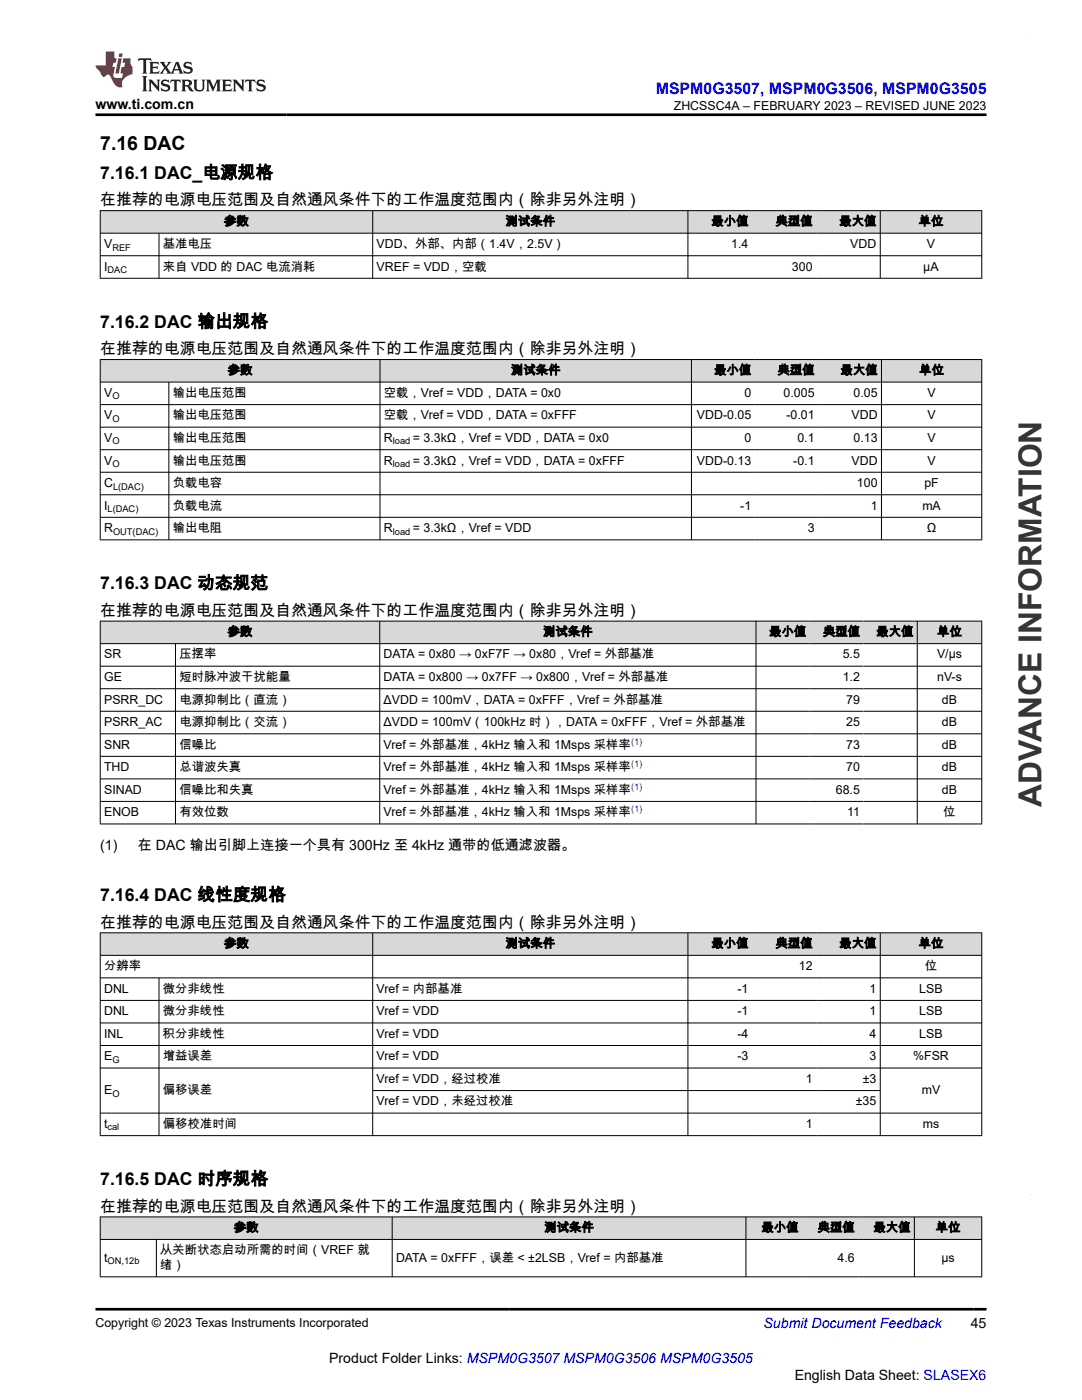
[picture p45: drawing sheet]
<svg xmlns="http://www.w3.org/2000/svg" width="216mm" height="279mm" viewBox="0 0 216 279" stroke-linecap="round" stroke-linejoin="round" font-family="sans-serif">
<defs><g id="words">
<text font-size="6.3" fill="#373435" x="207.8" y="161" transform="rotate(-90 207.8 161)">ADVANCE INFORMATION</text>
<text font-size="3.9" x="20" y="29.9">7.16 DAC</text>
<g font-size="3.5">
<text x="20" y="35.7">7.16.1 DAC_电源规格</text>
<text x="20" y="65.4">7.16.2 DAC 输出规格</text>
<text x="20" y="117.6">7.16.3 DAC 动态规范</text>
<text x="20" y="179.8">7.16.4 DAC 线性度规格</text>
<text x="20" y="236.5">7.16.5 DAC 时序规格</text>
</g>
<text font-size="3.2" fill="#00f" x="130.9" y="18.7">MSPM0G3507, MSPM0G3506, MSPM0G3505</text>
<g font-size="3.2">
<text x="20" y="41">在推荐的电源电压范围及自然通风条件下的工作温度范围内（除非另外注明）</text>
<text x="20" y="70.7">在推荐的电源电压范围及自然通风条件下的工作温度范围内（除非另外注明）</text>
<text x="20" y="122.9">在推荐的电源电压范围及自然通风条件下的工作温度范围内（除非另外注明）</text>
<text x="20" y="185.1">在推荐的电源电压范围及自然通风条件下的工作温度范围内（除非另外注明）</text>
<text x="20" y="241.8">在推荐的电源电压范围及自然通风条件下的工作温度范围内（除非另外注明）</text>
</g>
<g font-size="2.8">
<text x="19.1" y="21.8">www.ti.com.cn</text>
<text x="20" y="169.6">(1)</text>
<text x="27.5" y="169.6">在 DAC 输出引脚上连接一个具有 300Hz 至 4kHz 通带的低通滤波器。</text>
<text x="193.7" y="265.1">45</text>
<text x="65.7" y="272">Product Folder Links: MSPM0G3507 MSPM0G3506 MSPM0G3505</text>
<text x="158.6" y="275.3">English Data Sheet: SLASEX6</text>
</g>
<text font-size="2.8" fill="#00f" x="152.4" y="265.1">Submit Document Feedback</text>
<g font-size="2.5">
<text x="134.4" y="21.9">ZHCSSC4A – FEBRUARY 2023 – REVISED JUNE 2023</text>
<text x="44.7" y="45">参数</text>
<text x="100.9" y="45">测试条件</text>
<text x="141.9" y="45">最小值</text>
<text x="154.7" y="45">典型值</text>
<text x="167.5" y="45">最大值</text>
<text x="183.3" y="45">单位</text>
<text x="20.8" y="49.5">V</text>
<text x="20.8" y="54">I</text>
<text x="32.5" y="49.5">基准电压</text>
<text x="32.5" y="54">来自 VDD 的 DAC 电流消耗</text>
<text x="75.1" y="49.5">VDD、外部、内部（1.4V，2.5V）</text>
<text x="75.1" y="54">VREF = VDD，空载</text>
<text x="145.9" y="49.5">1.4</text>
<text x="158" y="54">300</text>
<text x="169.7" y="49.5">VDD</text>
<text x="184.2" y="54">µA</text>
<text x="184.9" y="49.5">V</text>
<text x="45.4" y="74.7">参数</text>
<text x="102" y="74.7">测试条件</text>
<text x="142.5" y="74.7">最小值</text>
<text x="155.1" y="74.7">典型值</text>
<text x="167.7" y="74.7">最大值</text>
<text x="183.4" y="74.7">单位</text>
<text x="20.8" y="79.2">V</text>
<text x="20.8" y="83.7">V</text>
<text x="34.5" y="79.2">输出电压范围</text>
<text x="34.5" y="83.7">输出电压范围</text>
<text x="76.6" y="79.2">空载，Vref = VDD，DATA = 0x0</text>
<text x="76.6" y="83.7">空载，Vref = VDD，DATA = 0xFFF</text>
<text x="139.1" y="83.7">VDD-0.05</text>
<text x="148.5" y="79.2">0</text>
<text x="156.4" y="79.2">0.005</text>
<text x="156.9" y="83.7">-0.01</text>
<text x="169.9" y="83.7">VDD</text>
<text x="170.3" y="79.2">0.05</text>
<text x="185.1" y="79.2">V</text>
<text x="185.1" y="83.7">V</text>
<text x="20.8" y="88.2">V</text>
<text x="34.5" y="88.2">输出电压范围</text>
<text x="76.6" y="88.2">R</text>
<text x="82.4" y="88.2">= 3.3kΩ，Vref = VDD，DATA = 0x0</text>
<text x="148.5" y="88.2">0</text>
<text x="159.1" y="88.2">0.1</text>
<text x="170.3" y="88.2">0.13</text>
<text x="185.1" y="88.2">V</text>
<text x="20.8" y="92.7">V</text>
<text x="34.5" y="92.7">输出电压范围</text>
<text x="76.6" y="92.7">R</text>
<text x="82.4" y="92.7">= 3.3kΩ，Vref = VDD，DATA = 0xFFF</text>
<text x="139.1" y="92.7">VDD-0.13</text>
<text x="158.3" y="92.7">-0.1</text>
<text x="169.9" y="92.7">VDD</text>
<text x="185.1" y="92.7">V</text>
<text x="20.8" y="97.2">C</text>
<text x="20.8" y="101.7">I</text>
<text x="34.5" y="97.2">负载电容</text>
<text x="34.5" y="101.7">负载电流</text>
<text x="147.7" y="101.7">-1</text>
<text x="171" y="97.2">100</text>
<text x="173.7" y="101.7">1</text>
<text x="184" y="101.7">mA</text>
<text x="184.5" y="97.2">pF</text>
<text x="20.8" y="106.2">R</text>
<text x="34.5" y="106.2">输出电阻</text>
<text x="76.6" y="106.2">R</text>
<text x="82.4" y="106.2">= 3.3kΩ，Vref = VDD</text>
<text x="161.2" y="106.2">3</text>
<text x="184.9" y="106.2">Ω</text>
<text x="20.8" y="131.4">SR</text>
<text x="35.8" y="131.4">压摆率</text>
<text x="45.4" y="126.9">参数</text>
<text x="76.5" y="131.4">DATA = 0x80 → 0xF7F → 0x80，Vref = 外部基准</text>
<text x="108.4" y="126.9">测试条件</text>
<text x="153.5" y="126.9">最小值</text>
<text x="164.2" y="126.9">典型值</text>
<text x="168.2" y="131.4">5.5</text>
<text x="174.9" y="126.9">最大值</text>
<text x="187" y="131.4">V/µs</text>
<text x="187" y="126.9">单位</text>
<text x="20.8" y="135.9">GE</text>
<text x="35.8" y="135.9">短时脉冲波干扰能量</text>
<text x="76.5" y="135.9">DATA = 0x800 → 0x7FF → 0x800，Vref = 外部基准</text>
<text x="168.2" y="135.9">1.2</text>
<text x="187" y="135.9">nV-s</text>
<text x="20.8" y="140.4">PSRR_DC</text>
<text x="35.8" y="140.4">电源抑制比（直流）</text>
<text x="76.5" y="140.4">ΔVDD = 100mV，DATA = 0xFFF，Vref = 外部基准</text>
<text x="168.9" y="140.4">79</text>
<text x="188" y="140.4">dB</text>
<text x="20.8" y="144.9">PSRR_AC</text>
<text x="20.8" y="149.4">SNR</text>
<text x="35.8" y="144.9">电源抑制比（交流）</text>
<text x="35.8" y="149.4">信噪比</text>
<text x="76.5" y="144.9">ΔVDD = 100mV（100kHz 时），DATA = 0xFFF，Vref = 外部基准</text>
<text x="76.5" y="149.4">Vref = 外部基准，4kHz 输入和 1Msps 采样率</text>
<text x="168.9" y="144.9">25</text>
<text x="168.9" y="149.4">73</text>
<text x="188" y="144.9">dB</text>
<text x="188" y="149.4">dB</text>
<text x="20.8" y="153.9">THD</text>
<text x="35.8" y="153.9">总谐波失真</text>
<text x="76.5" y="153.9">Vref = 外部基准，4kHz 输入和 1Msps 采样率</text>
<text x="168.9" y="153.9">70</text>
<text x="188" y="153.9">dB</text>
<text x="20.8" y="158.4">SINAD</text>
<text x="35.8" y="158.4">信噪比和失真</text>
<text x="76.5" y="158.4">Vref = 外部基准，4kHz 输入和 1Msps 采样率</text>
<text x="166.8" y="158.4">68.5</text>
<text x="188" y="158.4">dB</text>
<text x="20.8" y="162.9">ENOB</text>
<text x="35.8" y="162.9">有效位数</text>
<text x="76.5" y="162.9">Vref = 外部基准，4kHz 输入和 1Msps 采样率</text>
<text x="169" y="162.9">11</text>
<text x="188.2" y="162.9">位</text>
<text x="44.7" y="189.1">参数</text>
<text x="100.9" y="189.1">测试条件</text>
<text x="141.9" y="189.1">最小值</text>
<text x="154.7" y="189.1">典型值</text>
<text x="167.5" y="189.1">最大值</text>
<text x="183.3" y="189.1">单位</text>
<text x="20.8" y="193.6">分辨率</text>
<text x="159.4" y="193.6">12</text>
<text x="184.5" y="193.6">位</text>
<text x="20.8" y="198.1">DNL</text>
<text x="20.8" y="202.6">DNL</text>
<text x="32.5" y="198.1">微分非线性</text>
<text x="32.5" y="202.6">微分非线性</text>
<text x="75.1" y="198.1">Vref = 内部基准</text>
<text x="75.1" y="202.6">Vref = VDD</text>
<text x="147.2" y="198.1">-1</text>
<text x="147.2" y="202.6">-1</text>
<text x="173.5" y="198.1">1</text>
<text x="173.5" y="202.6">1</text>
<text x="183.4" y="198.1">LSB</text>
<text x="183.4" y="202.6">LSB</text>
<text x="20.8" y="207.1">INL</text>
<text x="32.5" y="207.1">积分非线性</text>
<text x="75.1" y="207.1">Vref = VDD</text>
<text x="147.2" y="207.1">-4</text>
<text x="173.5" y="207.1">4</text>
<text x="183.4" y="207.1">LSB</text>
<text x="20.8" y="211.6">E</text>
<text x="32.5" y="211.6">增益误差</text>
<text x="75.1" y="211.6">Vref = VDD</text>
<text x="147.2" y="211.6">-3</text>
<text x="173.5" y="211.6">3</text>
<text x="182.2" y="211.6">%FSR</text>
<text x="20.8" y="218.4">E</text>
<text x="32.5" y="218.4">偏移误差</text>
<text x="75.1" y="216.1">Vref = VDD，经过校准</text>
<text x="75.1" y="220.6">Vref = VDD，未经过校准</text>
<text x="160.8" y="216.1">1</text>
<text x="170.8" y="220.6">±35</text>
<text x="172.1" y="216.1">±3</text>
<text x="183.9" y="218.4">mV</text>
<text x="20.8" y="225.1">t</text>
<text x="32.5" y="225.1">偏移校准时间</text>
<text x="160.8" y="225.1">1</text>
<text x="184.1" y="225.1">ms</text>
<text x="46.7" y="245.8">参数</text>
<text x="108.6" y="245.8">测试条件</text>
<text x="151.9" y="245.8">最小值</text>
<text x="163.1" y="245.8">典型值</text>
<text x="174.3" y="245.8">最大值</text>
<text x="186.7" y="245.8">单位</text>
<text x="20.8" y="251.8">t</text>
<text x="32" y="250.3">从关断状态启动所需的时间（VREF 就</text>
<text x="79" y="251.8">DATA = 0xFFF，误差 &lt; ±2LSB，Vref = 内部基准</text>
<text x="167.1" y="251.8">4.6</text>
<text x="187.8" y="251.8">µs</text>
<text x="32" y="253.3">绪）</text>
<text x="19.1" y="264.8">Copyright © 2023 Texas Instruments Incorporated</text>
</g>
<g font-size="1.9">
<text x="22.4" y="50">REF</text>
<text x="21.5" y="54.5">DAC</text>
<text x="22.4" y="79.7">O</text>
<text x="22.4" y="84.2">O</text>
<text x="22.4" y="88.7">O</text>
<text x="78.4" y="88.7">load</text>
<text x="22.4" y="93.2">O</text>
<text x="78.4" y="93.2">load</text>
<text x="22.6" y="97.7">L(DAC)</text>
<text x="21.5" y="102.2">L(DAC)</text>
<text x="22.6" y="106.7">OUT(DAC)</text>
<text x="78.4" y="106.7">load</text>
<text x="22.4" y="212.1">G</text>
<text x="22.4" y="218.9">O</text>
<text x="21.5" y="225.6">cal</text>
<text x="21.5" y="252.3">ON,12b</text>
</g>
<g font-size="1.9" fill="#00f">
<text x="125.9" y="148.6">(1)</text>
<text x="125.9" y="153.1">(1)</text>
<text x="125.9" y="157.6">(1)</text>
<text x="125.9" y="162.1">(1)</text>
</g>
</g></defs>
<g fill="#d8d8d8">
<path d="M20 42h175.9v4.5h-175.9z" fill-rule="evenodd"/>
<path d="M20.1 42.1h54.2v4.4h-54.2z" fill-rule="evenodd"/>
<path d="M74.4 42.1h62.8v4.4h-62.8z" fill-rule="evenodd"/>
<path d="M137.3 42.1h12.8v4.4h-12.8z" fill-rule="evenodd"/>
<path d="M150.1 42.1h12.8v4.4h-12.8z" fill-rule="evenodd"/>
<path d="M162.9 42.1h12.7v4.4h-12.7z" fill-rule="evenodd"/>
<path d="M175.7 42.1h20.1v4.4h-20.1z" fill-rule="evenodd"/>
</g>
<path d="M19.9 42h176.1M19.9 46.5h176.1M19.9 51h176.1M19.9 55.5h176.1M20 42v13.6M31.7 46.5v9.1M74.4 42v13.6M137.3 42v13.6M175.6 42v13.6M195.9 42v13.6" fill="none" stroke="#000" stroke-width=".2"/>
<g fill="#d8d8d8">
<path d="M20 71.8h175.9v4.5h-175.9z" fill-rule="evenodd"/>
<path d="M20.1 71.8h55.7v4.4h-55.7z" fill-rule="evenodd"/>
<path d="M75.9 71.8h62v4.4h-62z" fill-rule="evenodd"/>
<path d="M138 71.8h12.6v4.4h-12.6z" fill-rule="evenodd"/>
<path d="M150.6 71.8h12.6v4.4h-12.6z" fill-rule="evenodd"/>
<path d="M163.2 71.8h12.6v4.4h-12.6z" fill-rule="evenodd"/>
<path d="M175.9 71.8h19.9v4.4h-19.9z" fill-rule="evenodd"/>
</g>
<g fill="none" stroke="#000" stroke-width=".2">
<path d="M19.9 71.8h176.1M19.9 76.3h176.1M20 71.7v36.1M33.7 76.3v31.5M75.8 71.7v36.1M138 71.7v36.1M175.9 71.7v36.1M195.9 71.7v36.1M19.9 80.8h176.1M19.9 85.2h176.1M19.9 89.7h176.1M19.9 94.2h176.1"/>
<path d="M19.9 98.7h176.1M19.9 103.2h176.1M19.9 107.7h176.1"/>
</g>
<g fill="#d8d8d8">
<path d="M20 124h175.9v4.5h-175.9z" fill-rule="evenodd"/>
<path d="M20.1 124h55.6v4.4h-55.6z" fill-rule="evenodd"/>
<path d="M75.8 124h75v4.4h-75z" fill-rule="evenodd"/>
<path d="M150.9 124h10.7v4.4h-10.7z" fill-rule="evenodd"/>
<path d="M161.6 124h10.7v4.4h-10.7z" fill-rule="evenodd"/>
<path d="M172.3 124h10.7v4.4h-10.7z" fill-rule="evenodd"/>
<path d="M183.1 124h12.7v4.4h-12.7z" fill-rule="evenodd"/>
</g>
<g fill="none" stroke="#000" stroke-width=".2">
<path d="M19.9 124h176.1M19.9 128.5h176.1M19.9 133h176.1M19.9 137.5h176.1M20 123.9v40.6M35 128.5v36M75.8 123.9v40.6M150.9 123.9v40.6M183 123.9v40.6M195.9 123.9v40.6M19.9 141.9h176.1M19.9 146.4h176.1"/>
<path d="M19.9 150.9h176.1M19.9 155.4h176.1M19.9 159.9h176.1M19.9 164.4h176.1"/>
</g>
<g fill="#d8d8d8">
<path d="M20 186.2h175.9v4.5h-175.9z" fill-rule="evenodd"/>
<path d="M20.1 186.2h54.2v4.4h-54.2z" fill-rule="evenodd"/>
<path d="M74.4 186.2h62.8v4.4h-62.8z" fill-rule="evenodd"/>
<path d="M137.3 186.2h12.8v4.4h-12.8z" fill-rule="evenodd"/>
<path d="M150.1 186.2h12.8v4.4h-12.8z" fill-rule="evenodd"/>
<path d="M162.9 186.2h12.7v4.4h-12.7z" fill-rule="evenodd"/>
<path d="M175.7 186.2h20.1v4.4h-20.1z" fill-rule="evenodd"/>
</g>
<g fill="none" stroke="#000" stroke-width=".2">
<path d="M19.9 186.2h176.1M19.9 190.7h176.1M19.9 195.2h176.1M19.9 199.7h176.1M20 186.1v40.6M31.7 195.2v31.5M74.4 186.1v40.6M137.3 186.1v40.6M175.6 186.1v40.6M195.9 186.1v40.6M19.9 204.2h176.1M19.9 208.7h176.1"/>
<path d="M19.9 213.1h176.1M74.4 217.6h101.3M19.9 222.1h176.1M19.9 226.6h176.1"/>
</g>
<g fill="#d8d8d8">
<path d="M20 242.9h175.9v4.5h-175.9z" fill-rule="evenodd"/>
<path d="M20.1 242.9h58.1v4.4h-58.1z" fill-rule="evenodd"/>
<path d="M78.3 242.9h70.5v4.4h-70.5z" fill-rule="evenodd"/>
<path d="M148.9 242.9h11.1v4.4h-11.1z" fill-rule="evenodd"/>
<path d="M160 242.9h11.3v4.4h-11.3z" fill-rule="evenodd"/>
<path d="M171.3 242.9h11.1v4.4h-11.1z" fill-rule="evenodd"/>
<path d="M182.5 242.9h13.3v4.4h-13.3z" fill-rule="evenodd"/>
</g>
<path d="M19.9 242.9h176.1M19.9 247.4h176.1M19.9 254.8h176.1M20 242.8v12.1M31.2 247.4v7.5M78.3 242.8v12.1M148.8 242.8v12.1M182.5 242.8v12.1M195.9 242.8v12.1" fill="none" stroke="#000" stroke-width=".2"/>
<path d="M27.7 11.6l-.2 .6 .5-.2h.6v.1v2.2l-.2 .4h1l-.2-.4v-2.2v-.1h.5l.5 .2-.1-.6zM29.8 12.4l.2 .3v1.6l-.2 .4h1.9l.1-.6a1.08 1.08 0 0 1-1.3 .2v-.7h.6l.4 .2v-.7l-.4 .2h-.6v-.5l.2-.2a1 1 0 0 1 1 .3l-.1-.5zM31.8 12.4l1 1.1-1 1.2h.9l-.2-.2 .4-.8 .5 .8-.2 .2h1.6l-.2-.2 .1-.5h1l.1 .5-.1 .2h.9l-.2-.4-.8-1.9h-.5l-1 2.1-.8-1.1 .9-1h-.8l.2 .2-.5 .6-.3-.6 .1-.2zM35.2 12.8l.4 1h-.8zM36.8 12.5a.65 .65 0 0 0-.2 .7 .65 .65 0 0 0 .6 .5l.7 .1 .1 .3a.79 .79 0 0 1-.7 .4 .79 .79 0 0 1-.7-.5l.1 .7 .2-.1a.93 .93 0 0 0 1.1 0 .93 .93 0 0 0 .4-.9 1.46 1.46 0 0 0-1.2-.6l-.1-.3a1.09 1.09 0 0 1 1.2 .2l-.2-.6-.1 .1-.6-.2zM28.4 15.2l.2 .4v2.2l-.2 .4h1l-.2-.4v-2.2l.2-.4zM29.6 15.9l.2 .4v1.5l-.2 .4h.8l-.3-.4v-1.3l1.7 1.8v-2l.2-.4h-.8l.2 .2 .1 1.1-1.2-1.3zM32.3 16a.65 .65 0 0 0-.2 .8 .65 .65 0 0 0 .7 .4l.6 .2 .1 .2a.79 .79 0 0 1-.7 .4 .79 .79 0 0 1-.7-.5l.1 .7 .2-.1a.93 .93 0 0 0 1.1 .1 .93 .93 0 0 0 .4-1 1.46 1.46 0 0 0-1.2-.5l-.1-.4a1.09 1.09 0 0 1 1.2 .2l-.2-.6-.1 .1-.6-.1zM34.1 15.9l-.1 .6a.63 .63 0 0 1 .7-.3l.1 1.6-.3 .4h1l-.2-.4v-1.6a.66 .66 0 0 1 .8 .3l-.1-.6zM36.2 15.9l.2 .4v1.5l-.2 .4h.9l-.2-.2v-.7h.5l.1 .2a.79 .79 0 0 0 1.2 .6l-1-.9a.61 .61 0 0 0 .6-.6 .61 .61 0 0 0-.5-.7zM36.9 16.2h.2a.47 .47 0 0 1 .5 .1 .47 .47 0 0 1 .1 .5l-.2 .1-.6 .1zM38.5 15.9l.2 .2a2.27 2.27 0 0 0 .4 2 1.04 1.04 0 0 0 1.7-.7v-1.3l.2-.2h-.8l.2 .4v1.1a.6 .6 0 0 1-.6 .6 .6 .6 0 0 1-.6-.6v-1.1l.3-.4zM41.1 15.9l.2 .4v1.5l-.2 .4h.7l-.2-.4v-1.4l.9 1.9 .8-1.9v1.4l-.2 .4h1l-.3-.4v-1.5l.3-.4h-.8l-.7 1.5-.7-1.5zM44.3 15.9l.2 .4v1.5l-.2 .4h1.9l.1-.6a1.09 1.09 0 0 1-1.3 .2v-.7h.6l.4 .2v-.6l-.4 .2h-.6v-.6l.2-.1a1.01 1.01 0 0 1 1 .3l-.1-.6zM46.4 15.9l.3 .4v1.5l-.3 .4h.8l-.2-.4v-1.3l1.6 1.8v-2l.2-.4h-.7l.2 .2v1.1l-1.2-1.3zM49 15.9l-.1 .6a.63 .63 0 0 1 .8-.3v1.6l-.3 .4h1l-.2-.4v-1.6a.66 .66 0 0 1 .8 .3l-.1-.6zM51.4 16a.65 .65 0 0 0-.2 .8 .65 .65 0 0 0 .6 .4l.6 .2 .2 .2a.79 .79 0 0 1-.8 .4 .79 .79 0 0 1-.6-.5l.1 .7 .2-.1a.93 .93 0 0 0 1 .1 .93 .93 0 0 0 .5-1 1.46 1.46 0 0 0-1.3-.5l-.1-.4a1.09 1.09 0 0 1 1.3 .2l-.2-.6-.2 .1-.5-.1z" fill="#231f20"/>
<path d="M21.1 10.3v2.7h-2v.4l.9 1a.95 .95 0 0 0 .9 .9 .59 .59 0 0 1 .6-.4 .59 .59 0 0 1 .5 .3l.4 .8a1.59 1.59 0 0 0 2.1 1.4 1.61 1.61 0 0 1 1-2.3l1-.3-.1-1.5a1.59 1.59 0 0 1-.4-1.7h-1.4l-.2 .9h.5l-.1 .9h-.5l-.2 .9v.3l.4 .1-.2 .9h-.6a.73 .73 0 0 1-1.1-.7l.3-1.5h-.5l.2-.9h.5l.2-.9h-.5v-1.3zM23.6 11.6l-.6 3.1h.7l.6-3.1zM23.8 10.7l-.1 .6h.7l.1-.6z" fill="#ed1c24"/>
<path d="M19.1 22.9h177.8M19.1 261.3h177.8" fill="none" stroke="#000" stroke-width=".53"/>
<path d="M205.6 6.9h.1" fill="none" stroke="#373435" stroke-width=".2"/>
<use href="#words"/>
</svg>
